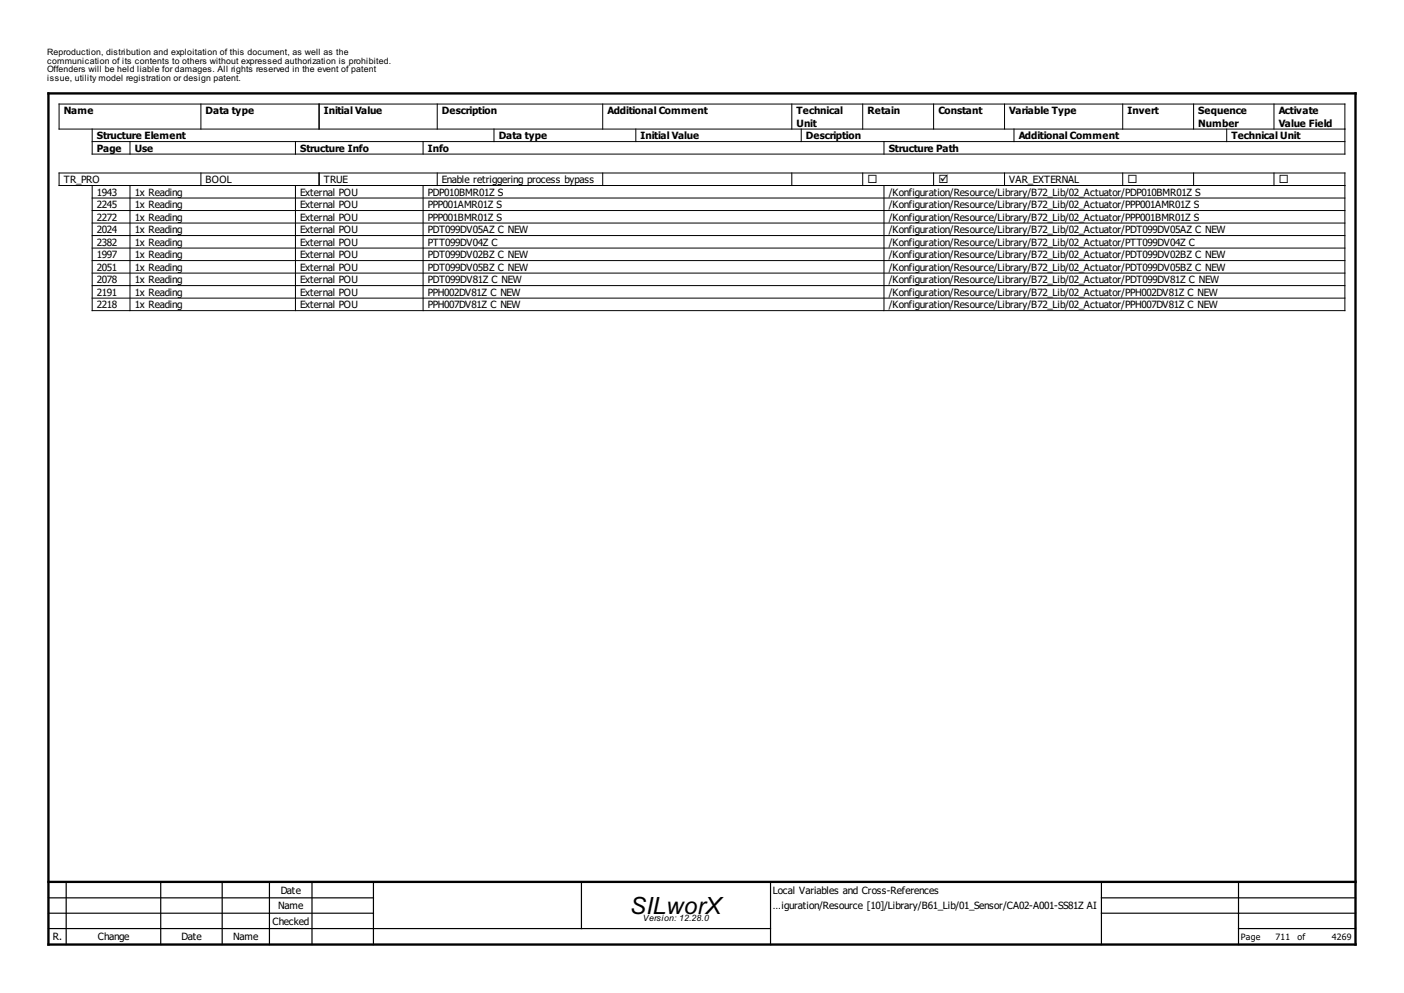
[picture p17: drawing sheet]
<svg xmlns="http://www.w3.org/2000/svg" width="297mm" height="210mm" viewBox="0 0 297 210" stroke-linecap="round" stroke-linejoin="round" font-family="sans-serif">
<defs><g id="words">
<text font-size="5" x="133.4" y="193.1">SILworX</text>
<g font-size="2.4">
<text x="183.5" y="38.7">¨</text>
<text x="198.5" y="38.7">þ</text>
<text x="238.5" y="38.7">¨</text>
<text x="270.5" y="38.7">¨</text>
</g>
<g font-size="2.1">
<text x="13.5" y="24.1">Name</text>
<text x="20.5" y="29.4">Structure Element</text>
<text x="43.5" y="24.1">Data type</text>
<text x="68.5" y="24.1">Initial Value</text>
<text x="93.5" y="24.1">Description</text>
<text x="105.5" y="29.4">Data type</text>
<text x="128.5" y="24.1">Additional Comment</text>
<text x="135.5" y="29.4">Initial Value</text>
<text x="168.5" y="24.1">Technical</text>
<text x="168.5" y="26.8">Unit</text>
<text x="170.5" y="29.4">Description</text>
<text x="183.5" y="24.1">Retain</text>
<text x="198.5" y="24.1">Constant</text>
<text x="213.5" y="24.1">Variable Type</text>
<text x="215.5" y="29.4">Additional Comment</text>
<text x="238.5" y="24.1">Invert</text>
<text x="253.5" y="24.1">Sequence</text>
<text x="253.5" y="26.8">Number</text>
<text x="260.5" y="29.4">Technical Unit</text>
<text x="270.5" y="24.1">Activate</text>
<text x="270.5" y="26.8">Value Field</text>
<text x="20.5" y="32">Page</text>
<text x="28.5" y="32">Use</text>
<text x="63.5" y="32">Structure Info</text>
<text x="90.5" y="32">Info</text>
<text x="188" y="32">Structure Path</text>
<text x="13.5" y="38.7">TR_PRO</text>
<text x="20.5" y="41.3">1943</text>
<text x="28.5" y="41.3">1x Reading</text>
<text x="43.5" y="38.7">BOOL</text>
<text x="63.5" y="41.3">External POU</text>
<text x="68.5" y="38.7">TRUE</text>
<text x="90.5" y="41.3">PDP010BMR01Z S</text>
<text x="93.5" y="38.7">Enable retriggering process bypass</text>
<text x="188" y="41.3">/Konfiguration/Resource/Library/B72_Lib/02_Actuator/PDP010BMR01Z S</text>
<text x="213.5" y="38.7">VAR_EXTERNAL</text>
<text x="20.5" y="44">2245</text>
<text x="20.5" y="46.6">2272</text>
<text x="28.5" y="44">1x Reading</text>
<text x="28.5" y="46.6">1x Reading</text>
<text x="63.5" y="44">External POU</text>
<text x="63.5" y="46.6">External POU</text>
<text x="90.5" y="44">PPP001AMR01Z S</text>
<text x="90.5" y="46.6">PPP001BMR01Z S</text>
<text x="188" y="44">/Konfiguration/Resource/Library/B72_Lib/02_Actuator/PPP001AMR01Z S</text>
<text x="188" y="46.6">/Konfiguration/Resource/Library/B72_Lib/02_Actuator/PPP001BMR01Z S</text>
<text x="20.5" y="49.3">2024</text>
<text x="20.5" y="51.9">2382</text>
<text x="28.5" y="49.3">1x Reading</text>
<text x="28.5" y="51.9">1x Reading</text>
<text x="63.5" y="49.3">External POU</text>
<text x="63.5" y="51.9">External POU</text>
<text x="90.5" y="49.3">PDT099DV05AZ C NEW</text>
<text x="90.5" y="51.9">PTT099DV04Z C</text>
<text x="188" y="49.3">/Konfiguration/Resource/Library/B72_Lib/02_Actuator/PDT099DV05AZ C NEW</text>
<text x="188" y="51.9">/Konfiguration/Resource/Library/B72_Lib/02_Actuator/PTT099DV04Z C</text>
<text x="20.5" y="54.6">1997</text>
<text x="20.5" y="57.2">2051</text>
<text x="20.5" y="59.8">2078</text>
<text x="28.5" y="54.6">1x Reading</text>
<text x="28.5" y="57.2">1x Reading</text>
<text x="28.5" y="59.8">1x Reading</text>
<text x="63.5" y="54.6">External POU</text>
<text x="63.5" y="57.2">External POU</text>
<text x="63.5" y="59.8">External POU</text>
<text x="90.5" y="54.6">PDT099DV02BZ C NEW</text>
<text x="90.5" y="57.2">PDT099DV05BZ C NEW</text>
<text x="90.5" y="59.8">PDT099DV81Z C NEW</text>
<text x="188" y="54.6">/Konfiguration/Resource/Library/B72_Lib/02_Actuator/PDT099DV02BZ C NEW</text>
<text x="188" y="57.2">/Konfiguration/Resource/Library/B72_Lib/02_Actuator/PDT099DV05BZ C NEW</text>
<text x="188" y="59.8">/Konfiguration/Resource/Library/B72_Lib/02_Actuator/PDT099DV81Z C NEW</text>
<text x="20.5" y="62.5">2191</text>
<text x="20.5" y="65.1">2218</text>
<text x="28.5" y="62.5">1x Reading</text>
<text x="28.5" y="65.1">1x Reading</text>
<text x="63.5" y="62.5">External POU</text>
<text x="63.5" y="65.1">External POU</text>
<text x="90.5" y="62.5">PPH002DV81Z C NEW</text>
<text x="90.5" y="65.1">PPH007DV81Z C NEW</text>
<text x="188" y="62.5">/Konfiguration/Resource/Library/B72_Lib/02_Actuator/PPH002DV81Z C NEW</text>
<text x="188" y="65.1">/Konfiguration/Resource/Library/B72_Lib/02_Actuator/PPH007DV81Z C NEW</text>
<text x="59.4" y="189">Date</text>
<text x="163.5" y="189">Local Variables and Cross-References</text>
<text x="57.7" y="195.5">Checked</text>
<text x="58.9" y="192.2">Name</text>
<text x="163.5" y="192.2">…iguration/Resource [10]/Library/B61_Lib/01_Sensor/CA02-A001-SS81Z AI</text>
<text x="11.2" y="198.7">R.</text>
<text x="20.7" y="198.7">Change</text>
<text x="38.4" y="198.7">Date</text>
<text x="49.4" y="198.7">Name</text>
</g>
<g font-size="1.9">
<text x="10" y="11.6">Reproduction, distribution and exploitation of this document, as well as the</text>
<text x="10" y="13.4">communication of its contents to others without expressed authorization is prohibited.</text>
<text x="10" y="15.3">Offenders will be held liable for damages. All rights reserved in the event of patent</text>
<text x="10" y="17.1">issue, utility model registration or design patent.</text>
<text x="136" y="194.7">Version: 12.28.0</text>
<text x="262.5" y="198.7">Page</text>
<text x="269.9" y="198.7">711</text>
<text x="274.5" y="198.7">of</text>
<text x="281.8" y="198.7">4269</text>
</g>
</g></defs>
<path d="M10.3 19.7h276.5v180h-276.5zM10.3 186.4h276.5" fill="none" stroke="#000" stroke-width=".5"/>
<g fill="none" stroke="#000" stroke-width=".25">
<path d="M10.3 189.8h68.7M10.3 193h68.7M10.3 196.3h152.7M14 186.4v13.3M34 186.4v13.3M47 186.4v13.3M57 186.4v13.3M66 186.4v13.3M79 186.4v13.3M123 186.4v9.9M163 186.4v13.3M233 189.8h53.8"/>
<path d="M233 193h53.8M233 186.4v13.3M262 196.3h24.8M262 186.4v13.3"/>
</g>
<g fill="none" stroke="#000" stroke-width=".21">
<path d="M19.5 27.3v5.3h265v-10.6h-272v5.3h272M19.5 39.2v26.5h265v-29.1h-272v2.6h272M19.5 29.9h265M27.5 29.9v2.7M27.5 39.2v26.5M42.5 22v5.3M42.5 36.6v2.6M62.5 29.9v2.7M62.5 39.2v26.5M67.5 22v5.3M67.5 36.6v2.6M89.5 29.9v2.7"/>
<path d="M89.5 39.2v26.5M92.5 22v5.3M92.5 36.6v2.6M104.5 27.3v2.6M127.5 22v5.3M127.5 36.6v2.6M134.5 27.3v2.6M167.5 22v5.3M167.5 36.6v2.6M169.5 27.3v2.6M182.5 22v5.3M182.5 36.6v2.6"/>
<path d="M187 29.9v2.7M187 39.2v26.5M197.5 22v5.3M197.5 36.6v2.6M212.5 22v5.3M212.5 36.6v2.6M214.5 27.3v2.6M237.5 22v5.3M237.5 36.6v2.6M252.5 22v5.3M252.5 36.6v2.6M259.5 27.3v2.6"/>
<path d="M269.5 22v5.3M269.5 36.6v2.6M19.5 41.9h265M19.5 44.5h265M19.5 47.1h265M19.5 49.8h265M19.5 52.4h265M19.5 55.1h265M19.5 57.7h265M19.5 60.4h265M19.5 63h265"/>
</g>
<use href="#words"/>
</svg>
